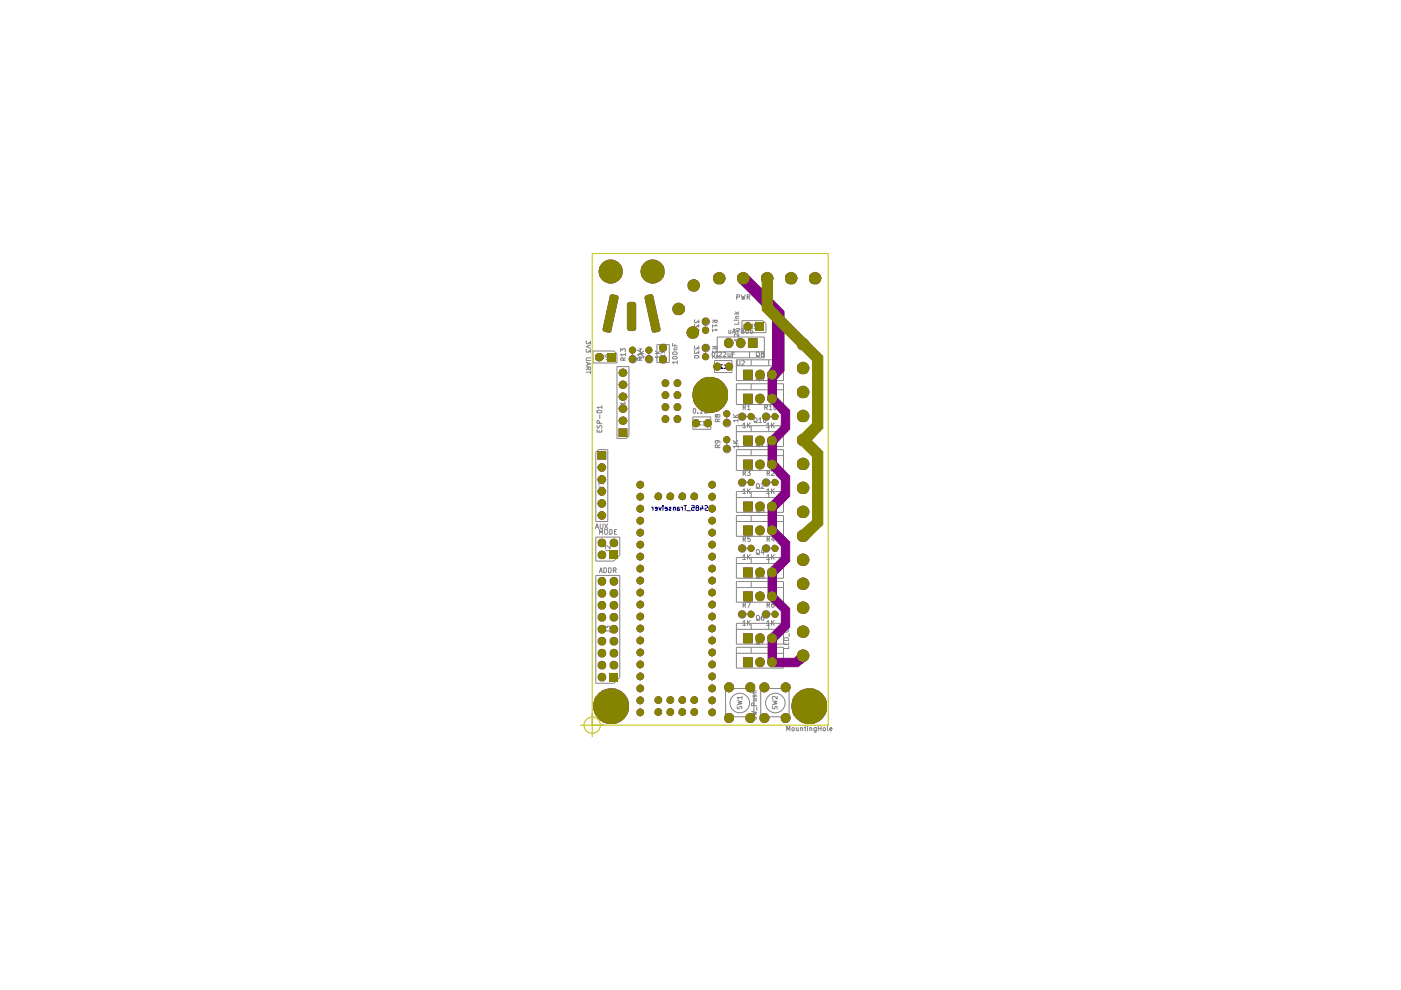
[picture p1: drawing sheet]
<svg xmlns="http://www.w3.org/2000/svg" width="297mm" height="210mm" viewBox="0 0 297 210" stroke-linecap="round" stroke-linejoin="round" font-family="sans-serif">
<g fill="none" stroke="#848484" stroke-width=".21">
<path d="M124.3 76.8l.9 .3-.9 .4M124.3 77.8h.9v.5l-.3 .1-.2-.6M124.3 78.9h.9M124.4 72.3l-.1 .5 .2 .1h.2l.2-.3 .3 .3v-.6M124.4 74.1v.6h.4l.1-.4 .3 .4v-.6M124.5 76.9v.5M124.7 78.1l-.4 .3M125.2 73.2l-.9 .3 .9 .3M125.2 75.9h-.7l-.2 .1 .1 .5h.8M125.2 78.7v.5M125.7 74.4h4.5l.6 .7v1.9h-5.1zM128 75.2v.7l-.4 .3"/>
<path d="M128.9 75.6v.2h-.4l-.1-.5h.5v.6l-.4 .3M130.8 77.7h2.5v14.7l-.5 .6h-2zM131.6 74.5v-.6l.4 .4 .2-.4 .4 .1-.1 .5M132.2 76.4l-.1-.5h-.4l-.1 .1v.4h1M132.6 75.2h-1l.3 .2M132.6 75.9l-.4 .3M132.6 74.8v.6M134.1 74.3v1.8M135.5 74.9h1M135.5 74h.6M135.5 74.4l.6 .5M135.6 76.4v-.5h-.5v.5h1"/>
<path d="M135.8 73.9v.6l-.8-.2M136.1 75.2h-1l.3 .2M136.1 75.9l-.5 .3M136.1 74.8v.6M136.5 75.7h-1l.2 .2M136.5 75.4v.5M136.5 74.4l-.6 .4M137.6 74.3v1.8M138.9 74.9h1.1M138.9 74.4l.6 .5M139.3 73.1h2.6v3.8h-2.6zM140 75.7h-1.1l.4 .2"/>
<path d="M140 75.4v.5M140 74.4l-.6 .4M140.3 75.1l-.1 .2a.42 .42 0 0 0 .3 .3 .42 .42 0 0 0 .4-.1v-.4M140.9 74.6h-.7l.2 .3M140.9 74.5v.4M142.6 75.8l.1-.2h.7l.2 .3-.2 .2h-.7zM142.6 74.8a.58 .58 0 0 1 1 .1l-.2 .3h-.7zM142.6 72.8v.5h1M142.9 74.2h.7M143.1 73v.3M143.6 76.8h-1l.2 .3M143.6 73.7h-.5l-.2 .2 .1 .3"/>
<path d="M143.6 76.5v.6M147.2 69.8h1a.51 .51 0 0 1-.4 .6 .51 .51 0 0 1-.6-.2zM147.3 73.4v.6h.4l.1-.3 .4 .3v-.6M147.3 74.3v.6h.4l.1-.2 .4 .2v-.6M147.3 75.4a.51 .51 0 0 1 .5-.1 .51 .51 0 0 1 .4 .5 .52 .52 0 0 1-.6 .2 .52 .52 0 0 1-.4-.5zM147.3 67.8l-.1 .5 .2 .1h.3l.1-.3 .4 .3v-.6M147.3 68.7v.6h.4l.1-.3 .4 .3v-.6M149.6 68.2v1.8M149.6 73.7v1.9M151 74.8l.1-.1a.47 .47 0 0 1 .5 .4 .47 .47 0 0 1-.5 .5l-.1-.3zM151 67.9h1.1l-.1 .5-.4-.1v-.4M151 73.5h1.1l-.1 .5-.4-.1v-.4"/>
<path d="M151 68.8v.6M151 69.8v.6M151 74.4v.6M151.5 76.5h3.7v2.5h-3.7zM151.6 68.1l-.6 .3M151.6 73.7l-.6 .3M151.7 68.8l.4 .3h-1.1M151.7 69.8l.4 .2h-1.1M151.7 74.4l.4 .3h-1.1M152 75.5v.1M152 75.4l.1 .4-.2 .1-.9-.5v.5M152.1 71.5h10v4.4h-10z"/>
<path d="M152.1 74.6h10M152.4 74.8l.5-.1 .1 .2-.7 .7h.7M153.3 74.8l.5-.1 .1 .1-.6 .8h.6M154.3 74.9v.6h.5M154.5 70v.6h.4M154.8 74.9v.7M154.9 70v.7M155.2 74.6v1.3M155.3 70.7l.3-1 .4 1M155.3 75.1h.3M155.4 70.4h.4M155.7 74.7h-.4v.9"/>
<path d="M155.7 69.8l.9 .4-.9 .3M155.7 67.9h.1M155.7 66.5h.9M156 67.9h.6M156 67.5h.6M156 66.1l.4 .4M156.1 69.7h.7l-.4 1M156.1 76.3h10v4.4h-10zM156.1 77.6h10M156.2 63h.5l.1-.4-.6-.1v1M156.3 76.5v.9l.2 .1 .4-.2v-.8M156.6 72.1h-.9l.3 .2"/>
<path d="M156.6 70.8v.6l-.6-.6-.3 .1 .1 .5M156.6 68.2v.5h-.9M156.6 67.1h-.6v.2l.1 .2M156.6 71.7v.6M156.6 66.1l-.3 .4M157.1 62.5l.3 1 .2-.7 .1 .7 .3-1M157.3 76.5h.5v.4l-.6 .6h.6M157.3 70.1l-.2-.3 .5-.1 .1 .1-.1 .3h-.3l-.2 .2 .2 .4 .4-.2-.1-.4M157.3 68h4.4l.7 .6v1.9h-5.1zM158.3 69.7l.4 .1v.7l-.4 .2a.63 .63 0 0 1 0-1zM158.4 63h.4l.2-.2-.1-.2-.5-.1v1M158.7 63l.3 .5"/>
<path d="M158.9 74.6v1.3M159.3 76.3v1.3M159.5 68.7v.7l-.4 .3M159.6 69.7h-.5v.5h.5v.4h-.5M160.4 79.8l.4-.1a.66 .66 0 0 1 .1 1h-.5zM160.4 74.8l.4-.2a.66 .66 0 0 1 .1 1h-.5zM160.4 68.7h-.5v.5h.5v.4h-.5M160.5 75.4l.5 .3M161.5 75l-.1-.2 .1-.1 .3-.1 .2 .2-.1 .2-.4 .1v.5h.4l.1-.3-.2-.3M163 76.3v1.3M126.3 95.9l.6-.6h2v15.3h-2.6zM126.6 91.1v.5h1v-.5"/>
<path d="M126.6 90.2v.5l.1 .1 .3-.1 .3-.5 .2 .1v.5M126.6 87.1l.6-.1 .4 .3-.3 .2h-.6h-.1zM127 91.3v.3M127.1 89.7l-.1-.5h-.4v.5h1M127.2 88v.7M127.6 86.4h-1l.2 .2M127.6 86v.6M131.6 86.2h.6l.3 .2v.2M131.6 84.4a.52 .52 0 0 1 .5-.2 .52 .52 0 0 1 .4 .5 .52 .52 0 0 1-.5 .1 .52 .52 0 0 1-.4-.4zM132.5 85.5h-.9l.2 .3M132.5 85.2v.6M146.9 88.4h3.8v2.6h-3.8z"/>
<path d="M147.2 86.6l.3 .2v.7l-.2 .1-.3-.1v-.7zM147.9 87.5v.1M148.4 87l.3-.4v1M148.4 87.6h.5M148.7 89.5l-.2-.1-.2 .1v.5l.2 .1 .2-.1M149 89.4h.5l-.3 .2 .3 .4-.2 .1-.3-.1M149.4 87v.5l.1 .1 .3-.1M149.8 87v.6M150.1 83.1v1.1M150.1 83.7h.6M150.3 87.1h.3M150.7 83.1v1.1"/>
<path d="M150.8 86.6h-.5v1M151.1 83.3l.4-.2 .2 .4-.7 .7h.7M152.1 93.4l.1 .2-.1 .4-.5-.1v-.4a.64 .64 0 0 1 1.1 .4M152.1 88.1l.1-.2 .5 .2v.2l-.5 .2-.3-.6-.3 .1v.4l.3 .1 .2-.2M152.1 94.9v-.5h-.5v.5h1.1M152.1 89.4v-.5l-.3-.1-.2 .2v.4h1.1M152.7 94.3l-.6 .4M152.7 88.8l-.6 .4M154.1 87.7v2M154.1 93.2v2M155.4 88.5h1.1M155.4 87.9l.6 .6"/>
<path d="M155.4 94h1.1M155.4 93.4l.6 .6M156.1 81.4h10v4.4h-10zM156.1 90.3h10v4.4h-10zM156.1 95.3h10v4.4h-10zM156.1 82.6h10M156.1 96.6h10M156.1 91.5h10M156.5 89.2h-1.1l.3 .3M156.5 94.7h-1.1l.3 .3M156.5 88.9v.6M156.5 94.4v.6"/>
<path d="M156.5 87.9l-.6 .4M156.5 93.4l-.6 .4M157.3 88.3h2M157.5 90l.3-.3v1M157.5 90.7h.6M157.6 86.4h.4l.1-.5h-.5v1M157.8 86.4l.3 .5M158.4 99.8h.7l-.4 .4h.3l.1 .5-.3 .1h-.4M158.5 86.1l.2-.2v1M158.5 86.9h.6M158.5 89.7v1M158.7 90.2l.4 .5"/>
<path d="M159.1 89.7l-.6 .6M159.3 81.4v1.2M159.3 90.3v1.2M159.3 95.3v1.3M159.9 88.7l.4-.1a.66 .66 0 0 1 .1 1h-.4l-.1-.4zM160 89.3l.5 .4M160.4 93.8l.4-.2a.66 .66 0 0 1 .1 1.1h-.5zM160.5 80.4l.5 .4M160.5 94.4l.5 .3M160.9 88.9l.3-.3v1M160.9 89.6h.6M161.4 94l.2-.4v1.1"/>
<path d="M162 80.1l-.2 .2h-.3l-.1-.2 .1-.3 .3-.1 .2 .2-.2 .8h-.3M162.1 88.6l.3 .2-.1 .8h-.3l-.1-.2v-.6zM162.1 86.4h.5l.1-.4-.1-.1h-.5v1M162.4 86.4l.3 .5M162.4 88.3h1.9M162.6 90l.3-.3v1M162.6 90.7h.6M163 81.4v1.2M163 90.3v1.2M163 95.3v1.3M163.1 86.1l.3-.2v1M163.1 86.9h.6"/>
<path d="M163.6 99.9l.3-.1 .3 .3-.7 .7h.7M163.6 89.7v1M163.7 90.2l.5 .5M164.2 89.7l-.6 .6M164.3 85.9l.3 .1v.7l-.2 .2-.3-.2v-.7zM126.2 112.1l.4-1 .3 1M126.3 111.8h.5M126.3 113.9h5.1v3.8l-1.3 1.3h-3.8zM127 103.3h.9l.1 .3M127.1 113.3v-1l.3 .6 .4-.6v1M127.3 111.1v.8l.1 .2 .4-.3v-.7M128 102.6l-1-.4v.7"/>
<path d="M128.2 111.1l.7 1M128.3 112.3l.5 .1a.67 .67 0 0 1-.2 .9l-.4-.2zM128.4 116.8h.8l.2 .3M128.9 111.1l-.7 1M129.3 112.3h.3l.2 .2v.5l-.3 .3h-.2zM129.4 115.7v.6l-.6-.6-.4 .1v.5M130.3 112.7h.3M130.7 112.3h-.4v1h.4M156.1 104.2h10v4.4h-10zM156.1 109.3h10v4.4h-10zM156.1 118.2h10v4.4h-10zM156.1 110.6h10"/>
<path d="M156.1 105.5h10M156.1 119.5h10M157.3 102.3h2M157.3 116.2h2M157.5 104l.3-.4v1M157.5 117.9l.3-.3v1M157.5 104.6h.6M157.5 118.6h.6M157.6 100.3h.4l.1-.4-.5-.1v1M157.6 114.3h.4l.1-.4-.5-.1v1M157.8 100.3l.3 .5M157.8 114.3l.3 .5"/>
<path d="M158.5 103.6v1M158.5 117.6v1M158.7 104.1l.4 .5M158.7 118.1l.4 .5M159 113.8h-.4l-.1 .5 .5-.1 .1 .4-.3 .2-.3-.1M159.1 103.6l-.6 .6M159.1 117.6l-.6 .6M159.3 104.2v1.3M159.3 109.3v1.3M159.3 118.2v1.3M160.4 107.8l.4-.2a.66 .66 0 0 1 .1 1h-.5zM160.4 102.7l.4-.2a.66 .66 0 0 1 .1 1h-.5z"/>
<path d="M160.4 116.7l.4-.2a.66 .66 0 0 1 .1 1h-.5zM160.5 108.4l.5 .3M160.5 103.3l.5 .3M160.5 117.3l.5 .3M161.3 107.6h.7l-.4 .4h.3l.1 .2-.1 .4-.6-.1M161.4 102.6l.4-.1 .2 .4-.7 .6h.7M161.6 116.5l-.2 .7h.6M161.9 116.8v.7M162.4 102.3h1.9M162.4 116.2h1.9M162.6 104l.3-.4v1M162.6 117.9l.3-.3v1"/>
<path d="M162.6 104.6h.6M162.6 118.6h.6M162.6 100.3h.5l.1-.4-.6-.1v1M162.6 114.3h.5l.1-.4-.6-.1v1M162.9 100.3l.3 .5M162.9 114.3l.3 .5M163 104.2v1.3M163 109.3v1.3M163 118.2v1.3M163.6 103.6v1M163.6 117.6v1M163.7 104.1l.5 .5"/>
<path d="M163.7 118.1l.5 .5M163.8 113.8l-.2 .7h.6M164.1 114.1v.7M164.2 103.6l-.6 .6M164.2 117.6l-.6 .6M126.3 122h5.1v21.6l-1.3 1.3h-3.8zM127.1 121.4l.3-1 .3 1M127.2 121.1h.4M128 120.4h.4l.2 .2v.6l-.3 .2h-.3zM128.4 133.8h.8l.2 .3M128.4 133.3v-.5l.3 .3 .1-.3h.4l.2 .1-.2 .4M129 120.4h.5a.59 .59 0 0 1 .1 .6 .59 .59 0 0 1-.6 .4z"/>
<path d="M130 120.9h.5l.1-.2v-.3h-.6v1M130.3 120.9l.3 .5M156.1 123.3h10v4.4h-10zM156.1 132.2h10v4.4h-10zM156.1 137.2h10v4.4h-10zM156.1 124.5h10M156.1 133.4h10M156.1 138.5h10M157.3 130.2h2M157.5 131.9l.3-.3v1M157.5 132.6h.6M157.6 128.3h.4l.1-.5h-.5v1"/>
<path d="M157.8 128.3l.3 .5M158.4 127.8h.7l-.4 1M158.5 131.6v1M158.7 132.1l.4 .5M159.1 131.6l-.6 .6M159.3 123.3v1.2M159.3 132.2v1.2M159.3 137.2v1.3M160.4 121.8l.4-.2a.66 .66 0 0 1 .1 1h-.5zM160.4 130.6l.4-.1a.66 .66 0 0 1 .1 1h-.5zM160.4 135.7l.4-.1a.66 .66 0 0 1 .1 1h-.5zM160.5 122.3l.5 .4"/>
<path d="M160.5 131.2l.5 .4M160.5 136.3l.5 .4M161.3 135.6h.7l-.5 1M161.9 121.6h-.4l-.1 .5 .5-.1v.6l-.5-.1M161.9 130.5h-.3a.82 .82 0 0 0-.1 1h.4l.1-.4-.1-.2h-.4l-.1 .2M162.4 130.2h1.9M162.6 131.9l.3-.3v1M162.6 132.6h.6M162.6 128.3h.5l.1-.5h-.6v1M162.9 128.3l.3 .5M163 123.3v1.2M163 132.2v1.2"/>
<path d="M163 137.2v1.3M163.6 131.6v1M163.7 132.1l.5 .5M164.1 127.8h-.3a.7 .7 0 0 0-.1 1l.4-.1 .1-.3-.1-.2h-.4l-.1 .2M164.2 131.6l-.6 .6M166.2 136.2v.5h1v-.5M166.2 135.4l.3-.2h.5l.2 .6h-1zM166.2 132.5l.8-.1 .2 .4a.6 .6 0 0 1-1 0zM166.2 131.4h1l-1 .6h1M166.2 130.4h1l-1 .5h1M166.3 133.4l-.1 .5 .3 .1h.5l.2-.3-.2-.3M166.6 136.3v.4"/>
<path d="M167.2 137v.5h-1M167.3 134.3v.7M129.1 149.2v1M129.1 149.7h.6M129.7 149.2v1M130.1 149.4l.3-.2v1M130.1 150.2h.6M153.8 146h6.1v6h-6.1zM156.3 149.8l.1 .5h.2l.3-.5h.3v.5M156.3 148.6l1 .2-.8 .2 .8 .2-1 .2M157.3 147.9h-1l.2 .4M157.3 147.7v.6"/>
<path d="M159.3 152v.4l.2 .2 .4-.3v-.3h.4v.6M159.3 150.8l1.1 .2-.8 .2 .8 .2-1.1 .2M159.3 146.9h1.1M159.7 147.4v.3h.2l.3-.4 .2 .2-.1 .2M159.7 148.2h.7M159.9 149.6v-.4l-.4-.2-.2 .2v.4h1.1M160.3 148.2v.4h-.6M160.4 146.5l-.7 .1 .1 .3M160.4 149.9v.7M161.3 146h6v6h-6zM163.7 148.6l1.1 .2-.7 .2 .7 .2-1.1 .2M163.8 149.8l-.1 .3 .2 .2 .4-.1 .1-.4 .4 .1v.4"/>
<path d="M164.8 147.7v.6l-.5-.6h-.4l-.2 .1 .2 .5M166.8 154.9v-1l.3 .8 .4-.8v1M167.9 154.4l.2-.1h.3v.6h-.3l-.2-.1zM168.8 154.3v.5l.2 .1h.2M169.2 154.3v.6M169.8 154.3h.2l.2 .1v.5M169.8 154.3v.6M170.5 154.3h.4M170.7 153.9v1h.2M171.1 149.7h.6M171.1 149.2v1M171.2 153.9v.1"/>
<path d="M171.2 154.3v.6M171.7 154.3h.3l.1 .1v.5M171.7 149.2v1M171.7 154.3v.6M172 149.2h.7l-.3 .4h.2l.1 .4-.2 .2-.5-.1M173.1 154.3v.8l-.3 .2-.2-.1M173.1 154.3h-.4l-.1 .1v.4l.1 .1h.4M173.5 153.9v1M173.5 154.4h.6M174.1 153.9v1M174.5 154.4l.2-.1h.3v.6h-.3l-.2-.1zM175.4 153.9v.9l.2 .1"/>
<path d="M175.9 154.6l.5-.1-.1-.2-.4 .1v.4l.2 .1h.3"/>
<circle cx="134.2" cy="76.2" r=".8"/>
<circle cx="137.6" cy="76.2" r=".8"/>
<circle cx="149.6" cy="68.2" r=".8"/>
<circle cx="149.6" cy="73.8" r=".8"/>
<circle cx="154.1" cy="89.7" r=".8"/>
<circle cx="154.1" cy="95.2" r=".8"/>
<circle cx="157.4" cy="88.3" r=".8"/>
<circle cx="162.4" cy="88.3" r=".8"/>
<circle cx="157.4" cy="102.3" r=".8"/>
<circle cx="157.4" cy="116.3" r=".8"/>
<circle cx="162.4" cy="102.3" r=".8"/>
<circle cx="162.4" cy="116.3" r=".8"/>
<circle cx="157.4" cy="130.3" r=".8"/>
<circle cx="162.4" cy="130.3" r=".8"/>
<circle cx="156.8" cy="149.1" r="2.07"/>
<circle cx="164.4" cy="149.1" r="2.07"/>
</g>
<g fill="#840084">
<path d="M126.7 95.7h1.7l.1 1.8h-1.8z"/>
<path d="M128.7 74.8h1.8v1.8h-1.8z"/>
<path d="M131.1 90.8h1.9v1.8h-1.9z"/>
<path d="M157.6 125.4h2v2.1l-2-.1z"/>
<path d="M157.6 139.4h2v2.1l-2-.1z"/>
<path d="M157.6 134.3h2v2.1l-2-.1z"/>
<path d="M157.6 120.3h2v2.1l-2-.1z"/>
<path d="M129.4 132.9a.93 .93 0 0 1 1.2-.2 .93 .93 0 0 1 .4 1.2l-.4 .4h-.8l-.5-.6z"/>
<path d="M126.8 132.9a.93 .93 0 0 1 1.3-.2 .93 .93 0 0 1 .3 1.2l-.4 .4h-.7l-.6-.6z"/>
<path d="M127.1 130.1a.94 .94 0 0 1 1.1 .1 .94 .94 0 0 1 .2 1.1l-.4 .4h-.7l-.4-.2-.2-.4v-.5z"/>
<path d="M126.8 135.5a.93 .93 0 0 1 1.3-.3 .93 .93 0 0 1 .3 1.2l-.4 .4h-.7l-.6-.6z"/>
<path d="M129.4 135.5a.93 .93 0 0 1 1.2-.3 .93 .93 0 0 1 .4 1.2l-.4 .4h-.8l-.5-.6z"/>
<path d="M129.4 127.8a.93 .93 0 0 1 1.2-.2 .93 .93 0 0 1 .4 1.2l-.4 .4h-.8l-.5-.6z"/>
<path d="M126.8 127.8a.93 .93 0 0 1 1.3-.2 .93 .93 0 0 1 .3 1.2l-.4 .4h-.7l-.6-.6z"/>
<path d="M129.6 125.1a.94 .94 0 0 1 1.1 0 .94 .94 0 0 1 .3 1.1l-.4 .5h-.8l-.3-.3-.2-.3v-.6z"/>
<path d="M126.8 125.3a.93 .93 0 0 1 1.3-.3 .93 .93 0 0 1 .3 1.2l-.4 .5h-.7l-.6-.6z"/>
<path d="M126.8 122.8a.93 .93 0 0 1 1.3-.3 .93 .93 0 0 1 .3 1.2l-.4 .4h-.7l-.6-.6z"/>
<path d="M129.6 122.5a.94 .94 0 0 1 1.1 .1 .94 .94 0 0 1 .3 1.1l-.4 .4h-.8l-.3-.2-.2-.4v-.6z"/>
<path d="M129.4 114.6a.93 .93 0 0 1 1.2-.2 .93 .93 0 0 1 .4 1.2l-.4 .4h-.8l-.5-.6z"/>
<path d="M129.3 116.8h1.8v1.7h-1.8z"/>
<path d="M126.8 117.2a.93 .93 0 0 1 1.3-.3 .93 .93 0 0 1 .3 1.2l-.4 .4h-.7l-.6-.6z"/>
<path d="M126.8 114.6a.93 .93 0 0 1 1.3-.2 .93 .93 0 0 1 .3 1.2l-.4 .4h-.7l-.6-.6z"/>
<path d="M129.4 140.5a.93 .93 0 0 1 1.2-.2 .93 .93 0 0 1 .4 1.2l-.4 .4h-.8l-.5-.6z"/>
<path d="M129.4 138a.93 .93 0 0 1 1.2-.3 .93 .93 0 0 1 .4 1.2l-.4 .5h-.8l-.5-.6z"/>
<path d="M126.8 138a.93 .93 0 0 1 1.3-.3 .93 .93 0 0 1 .3 1.2l-.4 .5h-.7l-.6-.6z"/>
<path d="M126.8 140.5a.93 .93 0 0 1 1.3-.2 .93 .93 0 0 1 .3 1.2l-.4 .4h-.7l-.6-.6z"/>
<path d="M126.8 143.1a.93 .93 0 0 1 1.3-.3 .93 .93 0 0 1 .3 1.2l-.4 .4h-.7l-.6-.6z"/>
<path d="M129.3 142.7h1.8v1.7h-1.8z"/>
<path d="M129.4 130.4a.93 .93 0 0 1 1.2-.3 .93 .93 0 0 1 .4 1.2l-.4 .4h-.8l-.5-.6z"/>
<path d="M157.6 78.4h2v2.1l-2-.1z"/>
<path d="M157.6 83.5h2v2.1l-2-.1z"/>
<path d="M158.6 71.7h2v2h-2z"/>
<path d="M160.2 68.3h1.8v1.8h-1.8z"/>
<path d="M136.9 62.7l1-.3h.4l.1 .2 1.6 7.2-.1 .5h-.2a1.53 1.53 0 0 1-1.4 .1l-1.6-7.2z"/>
<path d="M133 64.3l.4-.3h1l.2 .1 .3 .4v5.3l-.2 .2a1.74 1.74 0 0 1-1.5 .1l-.3-.4z"/>
<path d="M129.4 62.6l.2-.2a1.59 1.59 0 0 1 1.5 .4v.4l-1.5 6.9a.46 .46 0 0 1-.6 .4l-1-.2-.2-.5z"/>
<path d="M157.6 92.4h2v2.1l-2-.1z"/>
<path d="M157.6 106.3h2v2.2l-2-.1z"/>
<path d="M157.6 97.5h2v2.1l-2-.1z"/>
<path d="M157.6 111.4h2v2.1h-2z"/>
<path d="M156.8 60l1.8-1.6 7.6 7.6v12.6l-1.6 1.8v3.8l2.8 2.8v4l-2.8 2.9v4.1l2.8 3v4.2l-2.8 2.8v4.1l2.8 2.8v4.1l-2.8 2.8v4.4l2.8 2.8v4l-2.8 2.8v3.8h3.8l1.1-1 1.1 1.6-1.4 1.2h-5.6l-.7-1.1v-5.3l2.8-2.8v-2.6l-2.8-2.8v-5.9l2.8-2.7v-2.4l-2.8-3.1v-5.6l2.8-2.9v-2.4l-2.8-3v-5.6l2.8-2.8v-2.6l-2.8-3v-5.8l.9-1.4v-10.6z"/>
<circle cx="127.6" cy="104.2" r=".9"/>
<circle cx="127.6" cy="106.7" r=".9"/>
<circle cx="127.6" cy="101.6" r=".9"/>
<circle cx="127.6" cy="99.1" r=".9"/>
<circle cx="134.1" cy="76.1" r=".78"/>
<circle cx="140.5" cy="76.2" r=".86"/>
<circle cx="137.6" cy="76.1" r=".75"/>
<circle cx="132.1" cy="79" r=".93"/>
<circle cx="127" cy="75.7" r=".91"/>
<circle cx="143.6" cy="83.8" r=".84"/>
<circle cx="143.6" cy="86.3" r=".84"/>
<circle cx="143.6" cy="81.2" r=".84"/>
<circle cx="143.6" cy="88.9" r=".84"/>
<circle cx="141.1" cy="88.9" r=".84"/>
<circle cx="141.1" cy="83.8" r=".84"/>
<circle cx="141.1" cy="86.3" r=".84"/>
<circle cx="141.1" cy="81.2" r=".84"/>
<circle cx="132.1" cy="81.6" r=".93"/>
<circle cx="132.1" cy="84.1" r=".93"/>
<circle cx="132.1" cy="86.6" r=".93"/>
<circle cx="132.1" cy="89.2" r=".93"/>
<circle cx="142.1" cy="105.3" r=".8"/>
<circle cx="147.2" cy="105.3" r=".8"/>
<circle cx="144.7" cy="105.3" r=".8"/>
<circle cx="139.6" cy="105.3" r=".8"/>
<circle cx="127.6" cy="109.3" r=".9"/>
<circle cx="135.7" cy="105.3" r=".85"/>
<circle cx="135.7" cy="110.4" r=".85"/>
<circle cx="135.7" cy="107.9" r=".85"/>
<circle cx="135.7" cy="102.8" r=".85"/>
<circle cx="162.1" cy="152.3" r="1.08"/>
<circle cx="171.5" cy="149.7" r="3.8"/>
<circle cx="166.6" cy="152.3" r="1.07"/>
<circle cx="166.6" cy="145.8" r="1.07"/>
<circle cx="162.1" cy="145.8" r="1.07"/>
<circle cx="170.3" cy="123.8" r="1.34"/>
<circle cx="170.3" cy="139" r="1.34"/>
<circle cx="170.3" cy="134" r="1.34"/>
<circle cx="170.3" cy="128.9" r="1.34"/>
<circle cx="164.3" cy="130.2" r=".78"/>
<circle cx="161.2" cy="126.4" r="1.01"/>
<circle cx="159.2" cy="130.2" r=".78"/>
<circle cx="157.3" cy="130.2" r=".76"/>
<circle cx="162.4" cy="130.2" r=".76"/>
<circle cx="163.7" cy="135.3" r="1.01"/>
<circle cx="161.2" cy="135.3" r="1.01"/>
<circle cx="161.2" cy="140.4" r="1.01"/>
<circle cx="163.7" cy="140.4" r="1.01"/>
<circle cx="151" cy="128.2" r=".85"/>
<circle cx="151" cy="130.7" r=".85"/>
<circle cx="151" cy="135.8" r=".85"/>
<circle cx="151" cy="133.3" r=".85"/>
<circle cx="151" cy="125.6" r=".85"/>
<circle cx="151" cy="123.1" r=".85"/>
<circle cx="163.7" cy="126.4" r="1.01"/>
<circle cx="163.7" cy="121.4" r="1.01"/>
<circle cx="161.2" cy="121.4" r="1.01"/>
<circle cx="151" cy="151" r=".85"/>
<circle cx="154.6" cy="152.2" r="1.05"/>
<circle cx="159.1" cy="152.2" r="1.06"/>
<circle cx="159.1" cy="145.7" r="1.05"/>
<circle cx="154.6" cy="145.7" r="1.05"/>
<circle cx="151" cy="148.5" r=".85"/>
<circle cx="151" cy="146" r=".85"/>
<circle cx="151" cy="143.4" r=".85"/>
<circle cx="151" cy="140.9" r=".85"/>
<circle cx="151" cy="138.3" r=".85"/>
<circle cx="144.7" cy="148.4" r=".8"/>
<circle cx="142.1" cy="151" r=".8"/>
<circle cx="139.6" cy="151" r=".8"/>
<circle cx="147.2" cy="148.4" r=".8"/>
<circle cx="142.1" cy="148.4" r=".8"/>
<circle cx="139.6" cy="148.4" r=".8"/>
<circle cx="144.7" cy="151" r=".8"/>
<circle cx="147.2" cy="151" r=".8"/>
<circle cx="129.6" cy="149.7" r="3.8"/>
<circle cx="135.7" cy="151" r=".85"/>
<circle cx="135.7" cy="148.5" r=".85"/>
<circle cx="135.7" cy="140.9" r=".85"/>
<circle cx="135.7" cy="143.4" r=".85"/>
<circle cx="135.7" cy="146" r=".85"/>
<circle cx="135.7" cy="135.8" r=".85"/>
<circle cx="135.7" cy="130.7" r=".85"/>
<circle cx="135.7" cy="138.3" r=".85"/>
<circle cx="135.7" cy="128.2" r=".85"/>
<circle cx="135.7" cy="133.3" r=".85"/>
<circle cx="135.7" cy="125.6" r=".85"/>
<circle cx="135.7" cy="112.9" r=".85"/>
<circle cx="135.7" cy="123.1" r=".85"/>
<circle cx="135.7" cy="115.5" r=".85"/>
<circle cx="135.7" cy="120.6" r=".85"/>
<circle cx="135.7" cy="118" r=".85"/>
<circle cx="162.7" cy="59" r="1.34"/>
<circle cx="157.6" cy="59" r="1.34"/>
<circle cx="167.8" cy="59" r="1.34"/>
<circle cx="152.5" cy="59" r="1.34"/>
<circle cx="172.8" cy="59" r="1.34"/>
<circle cx="149.6" cy="68.1" r=".77"/>
<circle cx="149.6" cy="70" r=".78"/>
<circle cx="170.3" cy="88.2" r="1.34"/>
<circle cx="170.3" cy="83.2" r="1.34"/>
<circle cx="170.3" cy="78.1" r="1.34"/>
<circle cx="163.7" cy="79.4" r="1.01"/>
<circle cx="170.3" cy="73" r="1.34"/>
<circle cx="164.3" cy="88.3" r=".78"/>
<circle cx="159.2" cy="88.3" r=".78"/>
<circle cx="161.2" cy="84.5" r="1.01"/>
<circle cx="157.3" cy="88.3" r=".76"/>
<circle cx="163.7" cy="84.5" r="1.01"/>
<circle cx="162.4" cy="88.3" r=".76"/>
<circle cx="161.2" cy="79.4" r="1.01"/>
<circle cx="152.1" cy="77.7" r=".86"/>
<circle cx="154.6" cy="77.7" r=".88"/>
<circle cx="149.6" cy="75.6" r=".77"/>
<circle cx="149.6" cy="73.7" r=".78"/>
<circle cx="150.6" cy="83.7" r="3.8"/>
<circle cx="154.1" cy="89.6" r=".77"/>
<circle cx="147.6" cy="89.7" r=".87"/>
<circle cx="154.1" cy="87.7" r=".78"/>
<circle cx="150.1" cy="89.7" r=".85"/>
<circle cx="158.5" cy="69.2" r=".91"/>
<circle cx="157" cy="72.8" r="1.05"/>
<circle cx="154.5" cy="72.8" r="1.05"/>
<circle cx="146.9" cy="70.5" r="1.31"/>
<circle cx="147.1" cy="60.6" r="1.34"/>
<circle cx="138.4" cy="57.5" r="2.53"/>
<circle cx="143.9" cy="65.6" r="1.33"/>
<circle cx="140.6" cy="73.7" r=".84"/>
<circle cx="137.6" cy="74.3" r=".76"/>
<circle cx="134.1" cy="74.2" r=".77"/>
<circle cx="129.5" cy="57.5" r="2.53"/>
<circle cx="163.7" cy="93.4" r="1.01"/>
<circle cx="161.2" cy="93.4" r="1.01"/>
<circle cx="154.1" cy="95.2" r=".76"/>
<circle cx="154.1" cy="93.2" r=".78"/>
<circle cx="161.2" cy="107.4" r="1.01"/>
<circle cx="163.7" cy="107.4" r="1.01"/>
<circle cx="163.7" cy="112.5" r="1.01"/>
<circle cx="159.2" cy="102.3" r=".78"/>
<circle cx="161.2" cy="98.5" r="1.01"/>
<circle cx="157.3" cy="102.3" r=".76"/>
<circle cx="162.4" cy="102.3" r=".76"/>
<circle cx="151" cy="107.9" r=".85"/>
<circle cx="151" cy="112.9" r=".85"/>
<circle cx="151" cy="105.3" r=".85"/>
<circle cx="151" cy="120.6" r=".85"/>
<circle cx="151" cy="118" r=".85"/>
<circle cx="151" cy="115.5" r=".85"/>
<circle cx="151" cy="110.4" r=".85"/>
<circle cx="151" cy="102.8" r=".85"/>
<circle cx="163.7" cy="98.5" r="1.01"/>
<circle cx="170.3" cy="93.3" r="1.34"/>
<circle cx="170.3" cy="103.5" r="1.34"/>
<circle cx="170.3" cy="98.4" r="1.34"/>
<circle cx="164.3" cy="102.3" r=".78"/>
<circle cx="159.2" cy="116.2" r=".78"/>
<circle cx="161.2" cy="112.5" r="1.01"/>
<circle cx="157.3" cy="116.2" r=".76"/>
<circle cx="170.3" cy="108.6" r="1.34"/>
<circle cx="170.3" cy="118.7" r="1.34"/>
<circle cx="170.3" cy="113.6" r="1.34"/>
<circle cx="164.3" cy="116.2" r=".78"/>
<circle cx="162.4" cy="116.2" r=".76"/>
</g>
<path d="M156.8 60l1.8-1.6 7.6 7.6v12.6l-1.6 1.8v3.8l2.8 2.8v4l-2.8 2.9v4.1l2.8 3v4.2l-2.8 2.8v4.1l2.8 2.8v4.1l-2.8 2.8v4.4l2.8 2.8v4l-2.8 2.8v3.8h3.8l1.1-1 1.1 1.6-1.4 1.2h-5.6l-.7-1.1v-5.3l2.8-2.8v-2.6l-2.8-2.8v-5.9l2.8-2.7v-2.4l-2.8-3.1v-5.6l2.8-2.9v-2.4l-2.8-3v-5.6l2.8-2.8v-2.6l-2.8-3v-5.8l.9-1.4v-10.6z" fill="none" stroke="#840084" stroke-width=".21"/>
<g fill="none" stroke="#c2c200" stroke-width=".21">
<path d="M123.1 153.8h52.5v-100h-50v102.4"/>
<circle cx="125.6" cy="153.8" r="1.74"/>
</g>
<g fill="none" stroke="#000084" stroke-width=".21">
<path d="M153.2 77.4h-.4v.3l.4 .4h-.4M153.5 77.4l.2-.1 .3 .2v.4l-.2 .2-.3-.1M138.2 107.5l.2 .1v.2M138.4 107.5v.7M139.4 107.9l-.5-.1 .1-.3 .4 .1v.6h-.5M139.7 107.5l.3 .7 .2-.7M140.5 107.2v.2M140.5 107.5v.7M141.5 107.9l-.5-.1 .1-.3 .4 .2v.4l-.4 .1M141.9 107.6l.3-.1v.4h-.2l-.2 .2 .4 .1M143.2 107.6h-.5v.6M143.2 107.5v.7"/>
<path d="M144 107.6l-.2-.1-.2 .2v.5h.4l.1-.3-.5-.1M144.4 107.5l.3 .3M144.7 107.5v.7M145 107.2h.5M145.3 107.2v1M145.6 108.3h.8M146.6 107.2h.6v.5h-.6l.1 .5 .5-.1M147.7 107.6l-.1 .2v.3l.5 .1a.47 .47 0 0 0-.1-.5 .47 .47 0 0 0-.4-.2v-.1l.3-.2 .3 .2-.3 .2M148.6 107.5v.7M148.8 107.2l.3 .7h-.6M149.4 107.3l.5-.1 .1 .2v.2l-.6 .3 .2 .3h.4M150.8 107.8l-.3 .4"/>
<path d="M151 107.8h-.4l-.1-.2 .1-.4h.4v1"/>
</g>
<g fill="#848400">
<path d="M131.1 90.8h1.9v1.8h-1.9z"/>
<path d="M128.7 74.8h1.8v1.8h-1.8z"/>
<path d="M126.7 95.7h1.7l.1 1.8h-1.8z"/>
<path d="M157.6 125.4h2v2.1l-2-.1z"/>
<path d="M157.6 139.4h2v2.1l-2-.1z"/>
<path d="M157.6 134.3h2v2.1l-2-.1z"/>
<path d="M157.6 120.3h2v2.1l-2-.1z"/>
<path d="M129.4 132.9a.93 .93 0 0 1 1.2-.2 .93 .93 0 0 1 .4 1.2l-.4 .4h-.8l-.5-.6z"/>
<path d="M126.8 132.9a.93 .93 0 0 1 1.3-.2 .93 .93 0 0 1 .3 1.2l-.4 .4h-.7l-.6-.6z"/>
<path d="M127.1 130.1a.94 .94 0 0 1 1.1 .1 .94 .94 0 0 1 .2 1.1l-.4 .4h-.7l-.4-.2-.2-.4v-.5z"/>
<path d="M126.8 135.5a.93 .93 0 0 1 1.3-.3 .93 .93 0 0 1 .3 1.2l-.4 .4h-.7l-.6-.6z"/>
<path d="M129.4 135.5a.93 .93 0 0 1 1.2-.3 .93 .93 0 0 1 .4 1.2l-.4 .4h-.8l-.5-.6z"/>
<path d="M129.4 127.8a.93 .93 0 0 1 1.2-.2 .93 .93 0 0 1 .4 1.2l-.4 .4h-.8l-.5-.6z"/>
<path d="M126.8 127.8a.93 .93 0 0 1 1.3-.2 .93 .93 0 0 1 .3 1.2l-.4 .4h-.7l-.6-.6z"/>
<path d="M129.6 125.1a.94 .94 0 0 1 1.1 0 .94 .94 0 0 1 .3 1.1l-.4 .5h-.8l-.3-.3-.2-.3v-.6z"/>
<path d="M126.8 125.3a.93 .93 0 0 1 1.3-.3 .93 .93 0 0 1 .3 1.2l-.4 .5h-.7l-.6-.6z"/>
<path d="M126.8 122.8a.93 .93 0 0 1 1.3-.3 .93 .93 0 0 1 .3 1.2l-.4 .4h-.7l-.6-.6z"/>
<path d="M129.4 114.6a.93 .93 0 0 1 1.2-.2 .93 .93 0 0 1 .4 1.2l-.4 .4h-.8l-.5-.6z"/>
<path d="M129.3 116.8h1.8v1.7h-1.8z"/>
<path d="M126.8 117.2a.93 .93 0 0 1 1.3-.3 .93 .93 0 0 1 .3 1.2l-.4 .4h-.7l-.6-.6z"/>
<path d="M126.8 114.6a.93 .93 0 0 1 1.3-.2 .93 .93 0 0 1 .3 1.2l-.4 .4h-.7l-.6-.6z"/>
<path d="M129.4 140.5a.93 .93 0 0 1 1.2-.2 .93 .93 0 0 1 .4 1.2l-.4 .4h-.8l-.5-.6z"/>
<path d="M129.4 138a.93 .93 0 0 1 1.2-.3 .93 .93 0 0 1 .4 1.2l-.4 .5h-.8l-.5-.6z"/>
<path d="M126.8 138a.93 .93 0 0 1 1.3-.3 .93 .93 0 0 1 .3 1.2l-.4 .5h-.7l-.6-.6z"/>
<path d="M126.8 140.5a.93 .93 0 0 1 1.3-.2 .93 .93 0 0 1 .3 1.2l-.4 .4h-.7l-.6-.6z"/>
<path d="M126.8 143.1a.93 .93 0 0 1 1.3-.3 .93 .93 0 0 1 .3 1.2l-.4 .4h-.7l-.6-.6z"/>
<path d="M129.3 142.7h1.8v1.7h-1.8z"/>
<path d="M129.6 122.5a.94 .94 0 0 1 1.1 .1 .94 .94 0 0 1 .3 1.1l-.4 .4h-.8l-.3-.2-.2-.4v-.6z"/>
<path d="M129.4 130.4a.93 .93 0 0 1 1.2-.3 .93 .93 0 0 1 .4 1.2l-.4 .4h-.8l-.5-.6z"/>
<path d="M157.6 78.4h2v2.1l-2-.1z"/>
<path d="M157.6 83.5h2v2.1l-2-.1z"/>
<path d="M161.6 59.4h2.2v5.4l10.7 10.8v15.2l-2.5 2.5 2.5 2.5v15.4l-3.3 3.1-1.4-1.7 2.5-2.2v-13.6l-2.5-2.4-.2-2 2.7-2.6v-13.4l-10.7-10.7z"/>
<circle cx="127.6" cy="109.3" r=".9"/>
<circle cx="135.7" cy="105.3" r=".85"/>
<circle cx="135.7" cy="110.4" r=".85"/>
<circle cx="135.7" cy="107.9" r=".85"/>
<circle cx="135.7" cy="102.8" r=".85"/>
<circle cx="132.1" cy="79" r=".93"/>
<circle cx="132.1" cy="81.6" r=".93"/>
<circle cx="132.1" cy="84.1" r=".93"/>
<circle cx="132.1" cy="86.6" r=".93"/>
<circle cx="132.1" cy="89.2" r=".93"/>
<circle cx="134.1" cy="76.1" r=".78"/>
<circle cx="140.5" cy="76.2" r=".86"/>
<circle cx="137.6" cy="76.1" r=".75"/>
<circle cx="127" cy="75.7" r=".91"/>
<circle cx="147.2" cy="105.3" r=".8"/>
<circle cx="144.7" cy="105.3" r=".8"/>
<circle cx="139.6" cy="105.3" r=".8"/>
<circle cx="142.1" cy="105.3" r=".8"/>
<circle cx="127.6" cy="104.2" r=".9"/>
<circle cx="127.6" cy="106.7" r=".9"/>
<circle cx="127.6" cy="101.6" r=".9"/>
<circle cx="127.6" cy="99.1" r=".9"/>
<circle cx="143.6" cy="83.8" r=".84"/>
<circle cx="143.6" cy="88.9" r=".84"/>
<circle cx="143.6" cy="81.2" r=".84"/>
<circle cx="143.6" cy="86.3" r=".84"/>
<circle cx="141.1" cy="83.8" r=".84"/>
<circle cx="141.1" cy="88.9" r=".84"/>
<circle cx="141.1" cy="86.3" r=".84"/>
<circle cx="141.1" cy="81.2" r=".84"/>
<circle cx="162.1" cy="152.3" r="1.08"/>
<circle cx="171.5" cy="149.7" r="3.8"/>
<circle cx="166.6" cy="152.3" r="1.07"/>
<circle cx="166.6" cy="145.8" r="1.07"/>
<circle cx="162.1" cy="145.8" r="1.07"/>
<circle cx="170.3" cy="123.8" r="1.34"/>
<circle cx="170.3" cy="139" r="1.34"/>
<circle cx="170.3" cy="134" r="1.34"/>
<circle cx="170.3" cy="128.9" r="1.34"/>
<circle cx="164.3" cy="130.2" r=".78"/>
<circle cx="161.2" cy="126.4" r="1.01"/>
<circle cx="159.2" cy="130.2" r=".78"/>
<circle cx="157.3" cy="130.2" r=".76"/>
<circle cx="162.4" cy="130.2" r=".76"/>
<circle cx="163.7" cy="135.3" r="1.01"/>
<circle cx="161.2" cy="135.3" r="1.01"/>
<circle cx="161.2" cy="140.4" r="1.01"/>
<circle cx="163.7" cy="140.4" r="1.01"/>
<circle cx="151" cy="128.2" r=".85"/>
<circle cx="151" cy="130.7" r=".85"/>
<circle cx="151" cy="120.6" r=".85"/>
<circle cx="151" cy="133.3" r=".85"/>
<circle cx="151" cy="125.6" r=".85"/>
<circle cx="151" cy="123.1" r=".85"/>
<circle cx="163.7" cy="126.4" r="1.01"/>
<circle cx="163.7" cy="121.4" r="1.01"/>
<circle cx="161.2" cy="121.4" r="1.01"/>
<circle cx="151" cy="151" r=".85"/>
<circle cx="154.6" cy="152.2" r="1.05"/>
<circle cx="159.1" cy="152.2" r="1.06"/>
<circle cx="159.1" cy="145.7" r="1.05"/>
<circle cx="154.6" cy="145.7" r="1.05"/>
<circle cx="151" cy="148.5" r=".85"/>
<circle cx="151" cy="146" r=".85"/>
<circle cx="151" cy="143.4" r=".85"/>
<circle cx="151" cy="140.9" r=".85"/>
<circle cx="151" cy="138.3" r=".85"/>
<circle cx="151" cy="135.8" r=".85"/>
<circle cx="135.7" cy="115.5" r=".85"/>
<circle cx="135.7" cy="112.9" r=".85"/>
<circle cx="135.7" cy="118" r=".85"/>
<circle cx="144.7" cy="148.4" r=".8"/>
<circle cx="142.1" cy="151" r=".8"/>
<circle cx="139.6" cy="151" r=".8"/>
<circle cx="147.2" cy="148.4" r=".8"/>
<circle cx="142.1" cy="148.4" r=".8"/>
<circle cx="139.6" cy="148.4" r=".8"/>
<circle cx="144.7" cy="151" r=".8"/>
<circle cx="147.2" cy="151" r=".8"/>
<circle cx="129.6" cy="149.7" r="3.8"/>
<circle cx="135.7" cy="148.5" r=".85"/>
<circle cx="135.7" cy="151" r=".85"/>
<circle cx="135.7" cy="143.4" r=".85"/>
<circle cx="135.7" cy="146" r=".85"/>
<circle cx="135.7" cy="120.6" r=".85"/>
<circle cx="135.7" cy="125.6" r=".85"/>
<circle cx="135.7" cy="123.1" r=".85"/>
<circle cx="135.7" cy="128.2" r=".85"/>
<circle cx="135.7" cy="135.8" r=".85"/>
<circle cx="135.7" cy="130.7" r=".85"/>
<circle cx="135.7" cy="138.3" r=".85"/>
<circle cx="135.7" cy="140.9" r=".85"/>
<circle cx="135.7" cy="133.3" r=".85"/>
<circle cx="154.1" cy="89.6" r=".77"/>
<circle cx="154.1" cy="87.7" r=".78"/>
<circle cx="150.1" cy="89.7" r=".85"/>
<circle cx="150.6" cy="83.7" r="3.8"/>
<circle cx="147.6" cy="89.7" r=".87"/>
<circle cx="172.8" cy="59" r="1.34"/>
<circle cx="162.7" cy="59" r="1.34"/>
<circle cx="157.6" cy="59" r="1.34"/>
<circle cx="167.8" cy="59" r="1.34"/>
<circle cx="152.5" cy="59" r="1.34"/>
<circle cx="161.2" cy="79.4" r="1.01"/>
<circle cx="161.2" cy="84.5" r="1.01"/>
<circle cx="159.2" cy="88.3" r=".78"/>
<circle cx="157.3" cy="88.3" r=".76"/>
<circle cx="162.4" cy="88.3" r=".76"/>
<circle cx="170.3" cy="88.2" r="1.34"/>
<circle cx="170.3" cy="83.2" r="1.34"/>
<circle cx="170.3" cy="78.1" r="1.34"/>
<circle cx="163.7" cy="79.4" r="1.01"/>
<circle cx="170.3" cy="73" r="1.34"/>
<circle cx="164.3" cy="88.3" r=".78"/>
<circle cx="163.7" cy="84.5" r="1.01"/>
</g>
<path d="M161.6 59.4h2.2v5.4l10.7 10.8v15.2l-2.5 2.5 2.5 2.5v15.4l-3.3 3.1-1.4-1.7 2.5-2.2v-13.6l-2.5-2.4-.2-2 2.7-2.6v-13.4l-10.7-10.7z" fill="none" stroke="#848400" stroke-width=".21"/>
<g fill="#848400">
<path d="M157.6 92.4h2v2.1l-2-.1z"/>
<path d="M157.6 97.5h2v2.1l-2-.1z"/>
<path d="M157.6 106.3h2v2.2l-2-.1z"/>
<path d="M157.6 111.4h2v2.1h-2z"/>
<path d="M129.4 62.6l.2-.2a1.59 1.59 0 0 1 1.5 .4v.4l-1.5 6.9a.46 .46 0 0 1-.6 .4l-1-.2-.2-.5z"/>
<path d="M133 64.3l.4-.3h1l.2 .1 .3 .4v5.3l-.2 .2a1.74 1.74 0 0 1-1.5 .1l-.3-.4z"/>
<path d="M136.9 62.7l1-.3h.4l.1 .2 1.6 7.2-.1 .5h-.2a1.53 1.53 0 0 1-1.4 .1l-1.6-7.2z"/>
<path d="M158.6 71.7h2v2h-2z"/>
<path d="M160.2 68.3h1.8v1.8h-1.8z"/>
<circle cx="164.3" cy="102.3" r=".78"/>
<circle cx="163.7" cy="98.5" r="1.01"/>
<circle cx="161.2" cy="98.5" r="1.01"/>
<circle cx="159.2" cy="102.3" r=".78"/>
<circle cx="162.4" cy="102.3" r=".76"/>
<circle cx="151" cy="105.3" r=".85"/>
<circle cx="154.1" cy="93.2" r=".78"/>
<circle cx="157.3" cy="102.3" r=".76"/>
<circle cx="154.1" cy="95.2" r=".76"/>
<circle cx="151" cy="102.8" r=".85"/>
<circle cx="170.3" cy="108.6" r="1.34"/>
<circle cx="170.3" cy="103.5" r="1.34"/>
<circle cx="170.3" cy="113.6" r="1.34"/>
<circle cx="170.3" cy="118.7" r="1.34"/>
<circle cx="163.7" cy="107.4" r="1.01"/>
<circle cx="161.2" cy="107.4" r="1.01"/>
<circle cx="163.7" cy="112.5" r="1.01"/>
<circle cx="151" cy="115.5" r=".85"/>
<circle cx="151" cy="118" r=".85"/>
<circle cx="151" cy="107.9" r=".85"/>
<circle cx="151" cy="112.9" r=".85"/>
<circle cx="151" cy="110.4" r=".85"/>
<circle cx="164.3" cy="116.2" r=".78"/>
<circle cx="157.3" cy="116.2" r=".76"/>
<circle cx="161.2" cy="112.5" r="1.01"/>
<circle cx="159.2" cy="116.2" r=".78"/>
<circle cx="162.4" cy="116.2" r=".76"/>
<circle cx="163.7" cy="93.4" r="1.01"/>
<circle cx="161.2" cy="93.4" r="1.01"/>
<circle cx="170.3" cy="98.4" r="1.34"/>
<circle cx="170.3" cy="93.3" r="1.34"/>
<circle cx="149.6" cy="75.6" r=".77"/>
<circle cx="154.5" cy="72.8" r="1.05"/>
<circle cx="154.6" cy="77.7" r=".88"/>
<circle cx="152.1" cy="77.7" r=".86"/>
<circle cx="149.6" cy="73.7" r=".78"/>
<circle cx="146.9" cy="70.5" r="1.31"/>
<circle cx="149.6" cy="70" r=".78"/>
<circle cx="147.1" cy="60.6" r="1.34"/>
<circle cx="134.1" cy="74.2" r=".77"/>
<circle cx="149.6" cy="68.1" r=".77"/>
<circle cx="140.6" cy="73.7" r=".84"/>
<circle cx="137.6" cy="74.3" r=".76"/>
<circle cx="143.9" cy="65.6" r="1.33"/>
<circle cx="138.4" cy="57.5" r="2.53"/>
<circle cx="129.5" cy="57.5" r="2.53"/>
<circle cx="158.5" cy="69.2" r=".91"/>
<circle cx="157" cy="72.8" r="1.05"/>
</g>
</svg>
